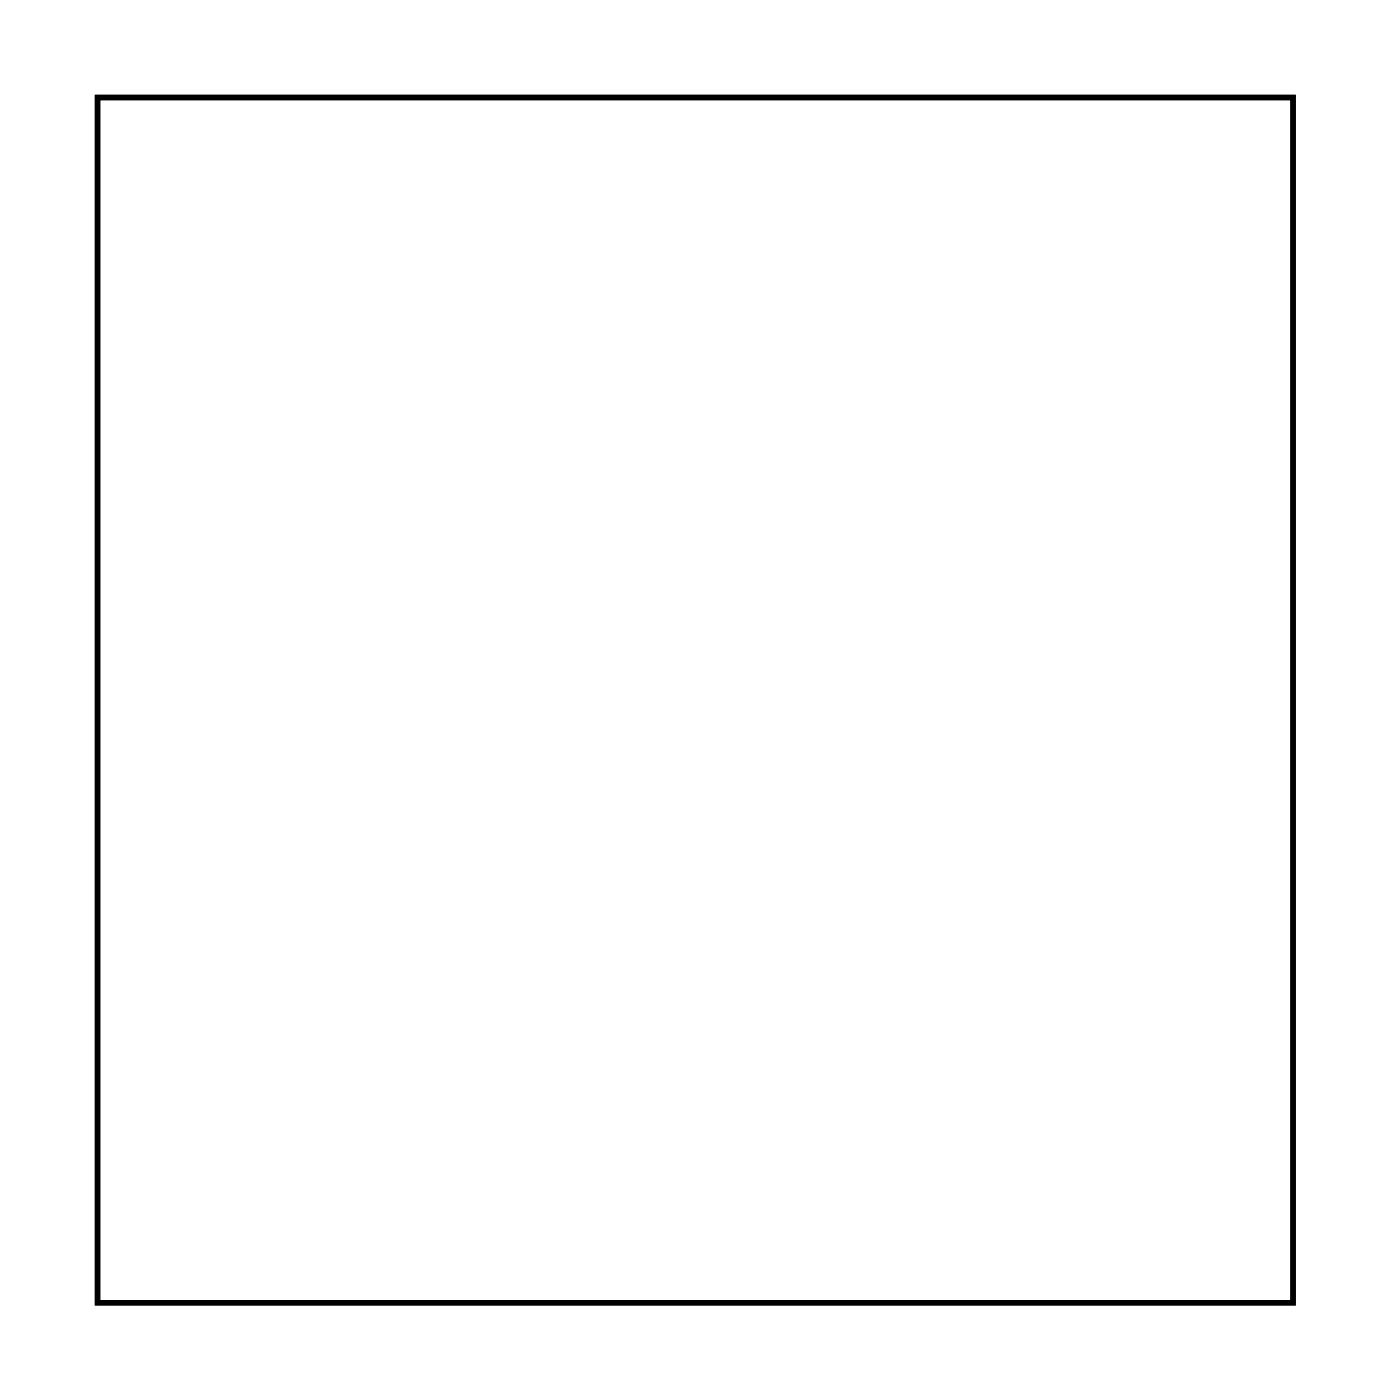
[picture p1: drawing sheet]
<svg xmlns="http://www.w3.org/2000/svg" width="52mm" height="52mm" viewBox="0 0 52 52" stroke-linecap="round" stroke-linejoin="round" font-family="sans-serif">
<path d="M3.6 3.6h44.6v45h-44.6z" fill="none" stroke="#000" stroke-width=".2"/>
<path d="M3.6 3.6h44.6v45h-44.6z" fill="none" stroke="#000" stroke-width=".04"/>
<circle cx="34.8" cy="9.1" r=".72" fill="#fff"/>
<circle cx="34.8" cy="9.1" r=".72" fill="none" stroke="#fff" stroke-width=".69" stroke-linecap="butt"/>
<path d="M33.9 8.1v1.9h1.8v-1.9zM34.3 9.1a.51 .51 0 0 1 1 0 .51 .51 0 0 1-1 0z" fill="#fff"/>
<g fill="none" stroke="#fff" stroke-width=".25">
<path d="M33.9 8.1h1.8v1.9h-1.8z"/>
<circle cx="34.8" cy="9.1" r=".51"/>
</g>
<circle cx="37.3" cy="8.8" r=".72" fill="#fff"/>
<circle cx="37.3" cy="8.8" r=".72" fill="none" stroke="#fff" stroke-width=".69" stroke-linecap="butt"/>
<circle cx="39.9" cy="9.1" r=".72" fill="#fff"/>
<circle cx="39.9" cy="9.1" r=".72" fill="none" stroke="#fff" stroke-width=".69" stroke-linecap="butt"/>
<circle cx="42.4" cy="8.8" r=".72" fill="#fff"/>
<circle cx="42.4" cy="8.8" r=".72" fill="none" stroke="#fff" stroke-width=".69" stroke-linecap="butt"/>
<circle cx="39.9" cy="29.4" r=".72" fill="#fff"/>
<circle cx="39.9" cy="29.4" r=".72" fill="none" stroke="#fff" stroke-width=".69" stroke-linecap="butt"/>
<path d="M38.9 28.5v1.8h1.9v-1.8zM39.4 29.4a.51 .51 0 0 1 1 0 .51 .51 0 0 1-1 0z" fill="#fff"/>
<g fill="none" stroke="#fff" stroke-width=".25">
<path d="M38.9 28.5h1.9v1.8h-1.9z"/>
<circle cx="39.9" cy="29.4" r=".51"/>
</g>
<circle cx="37.3" cy="29.7" r=".72" fill="#fff"/>
<circle cx="37.3" cy="29.7" r=".72" fill="none" stroke="#fff" stroke-width=".69" stroke-linecap="butt"/>
<circle cx="34.8" cy="29.4" r=".72" fill="#fff"/>
<circle cx="34.8" cy="29.4" r=".72" fill="none" stroke="#fff" stroke-width=".69" stroke-linecap="butt"/>
<circle cx="32.3" cy="29.7" r=".72" fill="#fff"/>
<circle cx="32.3" cy="29.7" r=".72" fill="none" stroke="#fff" stroke-width=".69" stroke-linecap="butt"/>
<circle cx="22.1" cy="9.1" r=".72" fill="#fff"/>
<circle cx="22.1" cy="9.1" r=".72" fill="none" stroke="#fff" stroke-width=".69" stroke-linecap="butt"/>
<path d="M21.2 8.1v1.9h1.8v-1.9zM21.6 9.1a.51 .51 0 0 1 1 0 .51 .51 0 0 1-1 0z" fill="#fff"/>
<g fill="none" stroke="#fff" stroke-width=".25">
<path d="M21.2 8.1h1.8v1.9h-1.8z"/>
<circle cx="22.1" cy="9.1" r=".51"/>
</g>
<circle cx="24.6" cy="8.8" r=".72" fill="#fff"/>
<circle cx="24.6" cy="8.8" r=".72" fill="none" stroke="#fff" stroke-width=".69" stroke-linecap="butt"/>
<circle cx="27.2" cy="9.1" r=".72" fill="#fff"/>
<circle cx="27.2" cy="9.1" r=".72" fill="none" stroke="#fff" stroke-width=".69" stroke-linecap="butt"/>
<circle cx="29.7" cy="8.8" r=".72" fill="#fff"/>
<circle cx="29.7" cy="8.8" r=".72" fill="none" stroke="#fff" stroke-width=".69" stroke-linecap="butt"/>
<circle cx="9.4" cy="9.1" r=".72" fill="#fff"/>
<circle cx="9.4" cy="9.1" r=".72" fill="none" stroke="#fff" stroke-width=".69" stroke-linecap="butt"/>
<path d="M8.5 8.1v1.9h1.8v-1.9zM8.9 9.1a.51 .51 0 0 1 1 0 .51 .51 0 0 1-1 0z" fill="#fff"/>
<g fill="none" stroke="#fff" stroke-width=".25">
<path d="M8.5 8.1h1.8v1.9h-1.8z"/>
<circle cx="9.4" cy="9.1" r=".51"/>
</g>
<circle cx="9.7" cy="11.6" r=".72" fill="#fff"/>
<circle cx="9.7" cy="11.6" r=".72" fill="none" stroke="#fff" stroke-width=".69" stroke-linecap="butt"/>
<circle cx="9.4" cy="14.2" r=".72" fill="#fff"/>
<circle cx="9.4" cy="14.2" r=".72" fill="none" stroke="#fff" stroke-width=".69" stroke-linecap="butt"/>
<circle cx="9.7" cy="16.7" r=".72" fill="#fff"/>
<circle cx="9.7" cy="16.7" r=".72" fill="none" stroke="#fff" stroke-width=".69" stroke-linecap="butt"/>
<circle cx="9.4" cy="21.8" r=".72" fill="#fff"/>
<circle cx="9.4" cy="21.8" r=".72" fill="none" stroke="#fff" stroke-width=".69" stroke-linecap="butt"/>
<path d="M8.5 20.8v1.9h1.8v-1.9zM8.9 21.8a.51 .51 0 0 1 1 0 .51 .51 0 0 1-1 0z" fill="#fff"/>
<g fill="none" stroke="#fff" stroke-width=".25">
<path d="M8.5 20.8h1.8v1.9h-1.8z"/>
<circle cx="9.4" cy="21.8" r=".51"/>
</g>
<circle cx="9.7" cy="24.3" r=".72" fill="#fff"/>
<circle cx="9.7" cy="24.3" r=".72" fill="none" stroke="#fff" stroke-width=".69" stroke-linecap="butt"/>
<circle cx="9.4" cy="26.9" r=".72" fill="#fff"/>
<circle cx="9.4" cy="26.9" r=".72" fill="none" stroke="#fff" stroke-width=".69" stroke-linecap="butt"/>
<circle cx="9.7" cy="29.4" r=".72" fill="#fff"/>
<circle cx="9.7" cy="29.4" r=".72" fill="none" stroke="#fff" stroke-width=".69" stroke-linecap="butt"/>
<circle cx="45" cy="37" r=".72" fill="#fff"/>
<circle cx="45" cy="37" r=".72" fill="none" stroke="#fff" stroke-width=".69" stroke-linecap="butt"/>
<path d="M44 36.1v1.9h1.9v-1.9zM44.5 37a.51 .51 0 0 1 1 0 .51 .51 0 0 1-1 0z" fill="#fff"/>
<g fill="none" stroke="#fff" stroke-width=".25">
<path d="M44 36.1h1.9v1.9h-1.9z"/>
<circle cx="45" cy="37" r=".51"/>
</g>
<circle cx="42.4" cy="37.3" r=".72" fill="#fff"/>
<circle cx="42.4" cy="37.3" r=".72" fill="none" stroke="#fff" stroke-width=".69" stroke-linecap="butt"/>
<circle cx="39.9" cy="37" r=".72" fill="#fff"/>
<circle cx="39.9" cy="37" r=".72" fill="none" stroke="#fff" stroke-width=".69" stroke-linecap="butt"/>
<circle cx="37.3" cy="37.3" r=".72" fill="#fff"/>
<circle cx="37.3" cy="37.3" r=".72" fill="none" stroke="#fff" stroke-width=".69" stroke-linecap="butt"/>
<circle cx="14.5" cy="37" r=".72" fill="#fff"/>
<circle cx="14.5" cy="37" r=".72" fill="none" stroke="#fff" stroke-width=".69" stroke-linecap="butt"/>
<path d="M13.5 36.1v1.9h1.9v-1.9zM14 37a.51 .51 0 0 1 1 0 .51 .51 0 0 1-1 0z" fill="#fff"/>
<g fill="none" stroke="#fff" stroke-width=".25">
<path d="M13.5 36.1h1.9v1.9h-1.9z"/>
<circle cx="14.5" cy="37" r=".51"/>
</g>
<circle cx="11.9" cy="37.3" r=".72" fill="#fff"/>
<circle cx="11.9" cy="37.3" r=".72" fill="none" stroke="#fff" stroke-width=".69" stroke-linecap="butt"/>
<circle cx="9.4" cy="37" r=".72" fill="#fff"/>
<circle cx="9.4" cy="37" r=".72" fill="none" stroke="#fff" stroke-width=".69" stroke-linecap="butt"/>
<circle cx="6.9" cy="37.3" r=".72" fill="#fff"/>
<circle cx="6.9" cy="37.3" r=".72" fill="none" stroke="#fff" stroke-width=".69" stroke-linecap="butt"/>
<circle cx="34.8" cy="37" r=".72" fill="#fff"/>
<circle cx="34.8" cy="37" r=".72" fill="none" stroke="#fff" stroke-width=".69" stroke-linecap="butt"/>
<path d="M33.9 36.1v1.9h1.8v-1.9zM34.3 37a.51 .51 0 0 1 1 0 .51 .51 0 0 1-1 0z" fill="#fff"/>
<g fill="none" stroke="#fff" stroke-width=".25">
<path d="M33.9 36.1h1.8v1.9h-1.8z"/>
<circle cx="34.8" cy="37" r=".51"/>
</g>
<circle cx="32.3" cy="37.3" r=".72" fill="#fff"/>
<circle cx="32.3" cy="37.3" r=".72" fill="none" stroke="#fff" stroke-width=".69" stroke-linecap="butt"/>
<circle cx="29.7" cy="37" r=".72" fill="#fff"/>
<circle cx="29.7" cy="37" r=".72" fill="none" stroke="#fff" stroke-width=".69" stroke-linecap="butt"/>
<circle cx="27.2" cy="37.3" r=".72" fill="#fff"/>
<circle cx="27.2" cy="37.3" r=".72" fill="none" stroke="#fff" stroke-width=".69" stroke-linecap="butt"/>
<circle cx="24.6" cy="37" r=".72" fill="#fff"/>
<circle cx="24.6" cy="37" r=".72" fill="none" stroke="#fff" stroke-width=".69" stroke-linecap="butt"/>
<path d="M23.7 36.1v1.9h1.9v-1.9zM24.1 37a.55 .55 0 0 1 1.1 0 .55 .55 0 0 1-1.1 0z" fill="#fff"/>
<g fill="none" stroke="#fff" stroke-width=".25">
<path d="M23.7 36.1h1.9v1.9h-1.9z"/>
<circle cx="24.6" cy="37" r=".51"/>
</g>
<circle cx="22.1" cy="37.3" r=".72" fill="#fff"/>
<circle cx="22.1" cy="37.3" r=".72" fill="none" stroke="#fff" stroke-width=".69" stroke-linecap="butt"/>
<circle cx="19.6" cy="37" r=".72" fill="#fff"/>
<circle cx="19.6" cy="37" r=".72" fill="none" stroke="#fff" stroke-width=".69" stroke-linecap="butt"/>
<circle cx="17" cy="37.3" r=".72" fill="#fff"/>
<circle cx="17" cy="37.3" r=".72" fill="none" stroke="#fff" stroke-width=".69" stroke-linecap="butt"/>
<circle cx="45" cy="44.6" r=".72" fill="#fff"/>
<circle cx="45" cy="44.6" r=".72" fill="none" stroke="#fff" stroke-width=".69" stroke-linecap="butt"/>
<path d="M44 43.7v1.9h1.9v-1.9zM44.5 44.6a.51 .51 0 0 1 1 0 .51 .51 0 0 1-1 0z" fill="#fff"/>
<g fill="none" stroke="#fff" stroke-width=".25">
<path d="M44 43.7h1.9v1.9h-1.9z"/>
<circle cx="45" cy="44.6" r=".51"/>
</g>
<circle cx="42.4" cy="44.9" r=".72" fill="#fff"/>
<circle cx="42.4" cy="44.9" r=".72" fill="none" stroke="#fff" stroke-width=".69" stroke-linecap="butt"/>
<circle cx="39.9" cy="44.6" r=".72" fill="#fff"/>
<circle cx="39.9" cy="44.6" r=".72" fill="none" stroke="#fff" stroke-width=".69" stroke-linecap="butt"/>
<circle cx="37.3" cy="44.9" r=".72" fill="#fff"/>
<circle cx="37.3" cy="44.9" r=".72" fill="none" stroke="#fff" stroke-width=".69" stroke-linecap="butt"/>
<circle cx="14.5" cy="44.6" r=".72" fill="#fff"/>
<circle cx="14.5" cy="44.6" r=".72" fill="none" stroke="#fff" stroke-width=".69" stroke-linecap="butt"/>
<path d="M13.5 43.7v1.9h1.9v-1.9zM14 44.6a.51 .51 0 0 1 1 0 .51 .51 0 0 1-1 0z" fill="#fff"/>
<g fill="none" stroke="#fff" stroke-width=".25">
<path d="M13.5 43.7h1.9v1.9h-1.9z"/>
<circle cx="14.5" cy="44.6" r=".51"/>
</g>
<circle cx="11.9" cy="44.9" r=".72" fill="#fff"/>
<circle cx="11.9" cy="44.9" r=".72" fill="none" stroke="#fff" stroke-width=".69" stroke-linecap="butt"/>
<circle cx="9.4" cy="44.6" r=".72" fill="#fff"/>
<circle cx="9.4" cy="44.6" r=".72" fill="none" stroke="#fff" stroke-width=".69" stroke-linecap="butt"/>
<circle cx="6.9" cy="44.9" r=".72" fill="#fff"/>
<circle cx="6.9" cy="44.9" r=".72" fill="none" stroke="#fff" stroke-width=".69" stroke-linecap="butt"/>
<circle cx="34.8" cy="44.6" r=".72" fill="#fff"/>
<circle cx="34.8" cy="44.6" r=".72" fill="none" stroke="#fff" stroke-width=".69" stroke-linecap="butt"/>
<path d="M33.9 43.7v1.9h1.8v-1.9zM34.3 44.6a.51 .51 0 0 1 1 0 .51 .51 0 0 1-1 0z" fill="#fff"/>
<g fill="none" stroke="#fff" stroke-width=".25">
<path d="M33.9 43.7h1.8v1.9h-1.8z"/>
<circle cx="34.8" cy="44.6" r=".51"/>
</g>
<circle cx="32.3" cy="44.9" r=".72" fill="#fff"/>
<circle cx="32.3" cy="44.9" r=".72" fill="none" stroke="#fff" stroke-width=".69" stroke-linecap="butt"/>
<circle cx="29.7" cy="44.6" r=".72" fill="#fff"/>
<circle cx="29.7" cy="44.6" r=".72" fill="none" stroke="#fff" stroke-width=".69" stroke-linecap="butt"/>
<circle cx="27.2" cy="44.9" r=".72" fill="#fff"/>
<circle cx="27.2" cy="44.9" r=".72" fill="none" stroke="#fff" stroke-width=".69" stroke-linecap="butt"/>
<circle cx="24.6" cy="44.6" r=".72" fill="#fff"/>
<circle cx="24.6" cy="44.6" r=".72" fill="none" stroke="#fff" stroke-width=".69" stroke-linecap="butt"/>
<path d="M23.7 43.7v1.9h1.9v-1.9zM24.1 44.6a.55 .55 0 0 1 1.1 0 .55 .55 0 0 1-1.1 0z" fill="#fff"/>
<g fill="none" stroke="#fff" stroke-width=".25">
<path d="M23.7 43.7h1.9v1.9h-1.9z"/>
<circle cx="24.6" cy="44.6" r=".51"/>
</g>
<circle cx="22.1" cy="44.9" r=".72" fill="#fff"/>
<circle cx="22.1" cy="44.9" r=".72" fill="none" stroke="#fff" stroke-width=".69" stroke-linecap="butt"/>
<circle cx="19.6" cy="44.6" r=".72" fill="#fff"/>
<circle cx="19.6" cy="44.6" r=".72" fill="none" stroke="#fff" stroke-width=".69" stroke-linecap="butt"/>
<circle cx="17" cy="44.9" r=".72" fill="#fff"/>
<circle cx="17" cy="44.9" r=".72" fill="none" stroke="#fff" stroke-width=".69" stroke-linecap="butt"/>
<circle cx="45" cy="29.4" r=".72" fill="#fff"/>
<circle cx="45" cy="29.4" r=".72" fill="none" stroke="#fff" stroke-width=".69" stroke-linecap="butt"/>
<path d="M44 28.5v1.8h1.9v-1.8zM44.5 29.4a.51 .51 0 0 1 1 0 .51 .51 0 0 1-1 0z" fill="#fff"/>
<g fill="none" stroke="#fff" stroke-width=".25">
<path d="M44 28.5h1.9v1.8h-1.9z"/>
<circle cx="45" cy="29.4" r=".51"/>
</g>
<circle cx="42.2" cy="29.4" r=".72" fill="#fff"/>
<circle cx="42.2" cy="29.4" r=".72" fill="none" stroke="#fff" stroke-width=".69" stroke-linecap="butt"/>
<circle cx="29.7" cy="29.4" r=".72" fill="#fff"/>
<circle cx="29.7" cy="29.4" r=".72" fill="none" stroke="#fff" stroke-width=".69" stroke-linecap="butt"/>
<path d="M28.8 28.5v1.8h1.9v-1.8zM29.2 29.4a.51 .51 0 0 1 1 0 .51 .51 0 0 1-1 0z" fill="#fff"/>
<g fill="none" stroke="#fff" stroke-width=".25">
<path d="M28.8 28.5h1.9v1.8h-1.9z"/>
<circle cx="29.7" cy="29.4" r=".51"/>
</g>
<circle cx="26.9" cy="29.4" r=".72" fill="#fff"/>
<circle cx="26.9" cy="29.4" r=".72" fill="none" stroke="#fff" stroke-width=".69" stroke-linecap="butt"/>
<circle cx="24.6" cy="29.4" r=".72" fill="#fff"/>
<circle cx="24.6" cy="29.4" r=".72" fill="none" stroke="#fff" stroke-width=".69" stroke-linecap="butt"/>
<path d="M23.7 28.5v1.8h1.9v-1.8zM24.1 29.4a.55 .55 0 0 1 1.1 0 .55 .55 0 0 1-1.1 0z" fill="#fff"/>
<g fill="none" stroke="#fff" stroke-width=".25">
<path d="M23.7 28.5h1.9v1.8h-1.9z"/>
<circle cx="24.6" cy="29.4" r=".51"/>
</g>
<circle cx="21.9" cy="29.4" r=".72" fill="#fff"/>
<circle cx="21.9" cy="29.4" r=".72" fill="none" stroke="#fff" stroke-width=".69" stroke-linecap="butt"/>
<circle cx="17" cy="14.2" r=".72" fill="#fff"/>
<circle cx="17" cy="14.2" r=".72" fill="none" stroke="#fff" stroke-width=".69" stroke-linecap="butt"/>
<path d="M16.1 13.2v1.9h1.9v-1.9zM16.5 14.2a.51 .51 0 0 1 1 0 .51 .51 0 0 1-1 0z" fill="#fff"/>
<g fill="none" stroke="#fff" stroke-width=".25">
<path d="M16.1 13.2h1.9v1.9h-1.9z"/>
<circle cx="17" cy="14.2" r=".51"/>
</g>
<circle cx="17" cy="17" r=".72" fill="#fff"/>
<circle cx="17" cy="17" r=".72" fill="none" stroke="#fff" stroke-width=".69" stroke-linecap="butt"/>
<circle cx="17" cy="26.9" r=".72" fill="#fff"/>
<circle cx="17" cy="26.9" r=".72" fill="none" stroke="#fff" stroke-width=".69" stroke-linecap="butt"/>
<path d="M16.1 25.9v1.9h1.9v-1.9zM16.5 26.9a.51 .51 0 0 1 1 0 .51 .51 0 0 1-1 0z" fill="#fff"/>
<g fill="none" stroke="#fff" stroke-width=".25">
<path d="M16.1 25.9h1.9v1.9h-1.9z"/>
<circle cx="17" cy="26.9" r=".51"/>
</g>
<circle cx="17" cy="29.7" r=".72" fill="#fff"/>
<circle cx="17" cy="29.7" r=".72" fill="none" stroke="#fff" stroke-width=".69" stroke-linecap="butt"/>
<circle cx="17" cy="9.1" r=".72" fill="#fff"/>
<circle cx="17" cy="9.1" r=".72" fill="none" stroke="#fff" stroke-width=".69" stroke-linecap="butt"/>
<path d="M16.1 8.1v1.9h1.9v-1.9zM16.5 9.1a.51 .51 0 0 1 1 0 .51 .51 0 0 1-1 0z" fill="#fff"/>
<g fill="none" stroke="#fff" stroke-width=".25">
<path d="M16.1 8.1h1.9v1.9h-1.9z"/>
<circle cx="17" cy="9.1" r=".51"/>
</g>
<circle cx="17" cy="11.9" r=".72" fill="#fff"/>
<circle cx="17" cy="11.9" r=".72" fill="none" stroke="#fff" stroke-width=".69" stroke-linecap="butt"/>
<circle cx="17" cy="21.8" r=".72" fill="#fff"/>
<circle cx="17" cy="21.8" r=".72" fill="none" stroke="#fff" stroke-width=".69" stroke-linecap="butt"/>
<path d="M16.1 20.8v1.9h1.9v-1.9zM16.5 21.8a.51 .51 0 0 1 1 0 .51 .51 0 0 1-1 0z" fill="#fff"/>
<g fill="none" stroke="#fff" stroke-width=".25">
<path d="M16.1 20.8h1.9v1.9h-1.9z"/>
<circle cx="17" cy="21.8" r=".51"/>
</g>
<circle cx="17" cy="24.6" r=".72" fill="#fff"/>
<circle cx="17" cy="24.6" r=".72" fill="none" stroke="#fff" stroke-width=".69" stroke-linecap="butt"/>
<circle cx="27.2" cy="16.7" r=".72" fill="#fff"/>
<circle cx="27.2" cy="16.7" r=".72" fill="none" stroke="#fff" stroke-width=".61" stroke-linecap="butt"/>
<circle cx="27.2" cy="19.2" r=".72" fill="#fff"/>
<circle cx="27.2" cy="19.2" r=".72" fill="none" stroke="#fff" stroke-width=".61" stroke-linecap="butt"/>
<circle cx="29.7" cy="16.7" r=".72" fill="#fff"/>
<circle cx="29.7" cy="16.7" r=".72" fill="none" stroke="#fff" stroke-width=".61" stroke-linecap="butt"/>
<circle cx="29.7" cy="19.2" r=".72" fill="#fff"/>
<circle cx="29.7" cy="19.2" r=".72" fill="none" stroke="#fff" stroke-width=".61" stroke-linecap="butt"/>
<circle cx="32.3" cy="16.7" r=".72" fill="#fff"/>
<circle cx="32.3" cy="16.7" r=".72" fill="none" stroke="#fff" stroke-width=".61" stroke-linecap="butt"/>
<circle cx="32.3" cy="19.2" r=".72" fill="#fff"/>
<circle cx="32.3" cy="19.2" r=".72" fill="none" stroke="#fff" stroke-width=".61" stroke-linecap="butt"/>
<circle cx="34.8" cy="16.7" r=".72" fill="#fff"/>
<circle cx="34.8" cy="16.7" r=".72" fill="none" stroke="#fff" stroke-width=".61" stroke-linecap="butt"/>
<circle cx="34.8" cy="19.2" r=".72" fill="#fff"/>
<circle cx="34.8" cy="19.2" r=".72" fill="none" stroke="#fff" stroke-width=".61" stroke-linecap="butt"/>
<circle cx="37.3" cy="16.7" r=".72" fill="#fff"/>
<circle cx="37.3" cy="16.7" r=".72" fill="none" stroke="#fff" stroke-width=".61" stroke-linecap="butt"/>
<circle cx="37.3" cy="19.2" r=".72" fill="#fff"/>
<circle cx="37.3" cy="19.2" r=".72" fill="none" stroke="#fff" stroke-width=".61" stroke-linecap="butt"/>
</svg>
